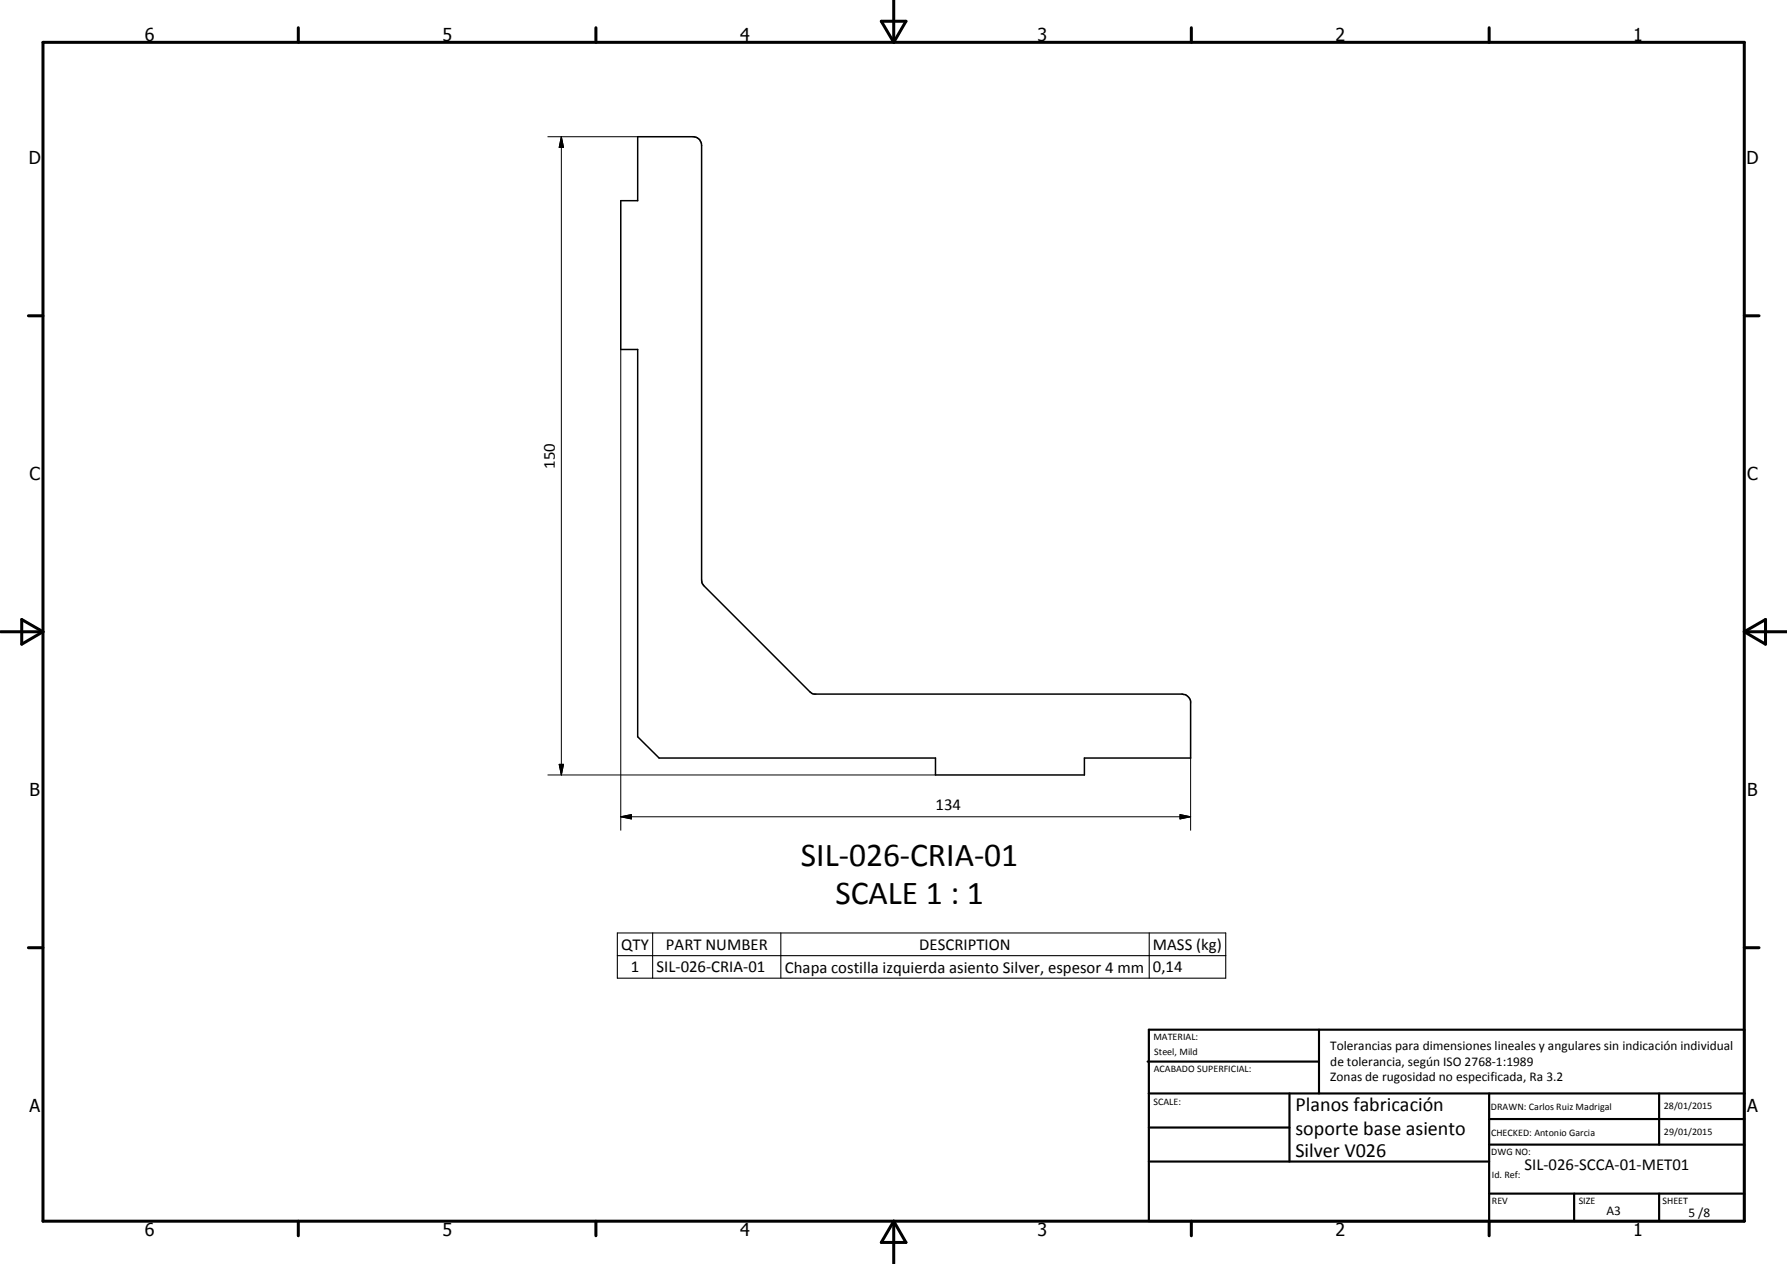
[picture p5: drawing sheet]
<svg xmlns="http://www.w3.org/2000/svg" width="420mm" height="297mm" viewBox="0 0 420 297" stroke-linecap="round" stroke-linejoin="round" font-family="sans-serif">
<defs><g id="words">
<g font-size="7.9">
<text x="188.3" y="203.5">SIL-026-CRIA-01</text>
<text x="196.4" y="212.4">SCALE 1 : 1</text>
</g>
<g font-size="4.7">
<text x="304.6" y="261.2">Planos fabricación</text>
<text x="304.6" y="266.6">soporte base asiento</text>
<text x="304.6" y="272">Silver V026</text>
</g>
<g font-size="4.2">
<text x="34" y="9.6">6</text>
<text x="104" y="9.6">5</text>
<text x="174" y="9.6">4</text>
<text x="244" y="9.6">3</text>
<text x="314" y="9.6">2</text>
<text x="384" y="9.6">1</text>
<text x="6.8" y="38.7">D</text>
<text x="410.6" y="38.7">D</text>
<text x="7" y="112.9">C</text>
<text x="410.8" y="112.9">C</text>
<text x="7" y="187.1">B</text>
<text x="410.8" y="187.1">B</text>
<text x="7" y="261.4">A</text>
<text x="410.8" y="261.4">A</text>
<text x="34" y="290.4">6</text>
<text x="104" y="290.4">5</text>
<text x="174" y="290.4">4</text>
<text x="244" y="290.4">3</text>
<text x="314" y="290.4">2</text>
<text x="384" y="290.4">1</text>
</g>
<g font-size="3.9">
<text x="130.4" y="110.2" transform="rotate(-90 130.4 110.2)">150</text>
<text x="220" y="190.4">134</text>
<text x="146.1" y="223.2">QTY</text>
<text x="156.6" y="223.2">PART NUMBER</text>
<text x="216.1" y="223.2">DESCRIPTION</text>
<text x="271.1" y="223.3">MASS (kg)</text>
<text x="148.3" y="228.5">1</text>
<text x="154.4" y="228.5">SIL-026-CRIA-01</text>
<text x="184.5" y="228.6">Chapa costilla izquierda asiento Silver, espesor 4 mm</text>
<text x="271.1" y="228.5">0,14</text>
<text x="358.5" y="275">SIL-026-SCCA-01-MET01</text>
</g>
<g font-size="3.1">
<text x="312.7" y="246.8">Tolerancias para dimensiones lineales y angulares sin indicación individual</text>
<text x="312.7" y="250.4">de tolerancia, según ISO 2768-1:1989</text>
<text x="312.7" y="254">Zonas de rugosidad no especificada, Ra 3.2</text>
<text x="377.7" y="285.6">A3</text>
<text x="397" y="285.9">5 /8</text>
</g>
<g font-size="2.4">
<text x="271.2" y="244.4">MATERIAL:</text>
<text x="271.3" y="252">ACABADO SUPERFICIAL:</text>
<text x="271.4" y="247.9">Steel, Mild</text>
<text x="271.2" y="259.7">SCALE:</text>
<text x="350.6" y="260.8">DRAWN: Carlos Ruiz Madrigal</text>
<text x="391.2" y="260.6">28/01/2015</text>
<text x="350.6" y="267">CHECKED: Antonio Garcia</text>
<text x="391.2" y="266.7">29/01/2015</text>
<text x="350.6" y="271.4">DWG NO:</text>
<text x="350.8" y="276.9">Id. Ref:</text>
<text x="350.8" y="282.8">REV</text>
<text x="371.2" y="282.9">SIZE</text>
<text x="390.9" y="282.9">SHEET</text>
</g>
</g></defs>
<path d="M149.9 32.1h13.1a2 2 0 0 1 2 2.1v102.1v.6l.6 .8 24.8 24.9 .8 .5h86.7a2.2 2.2 0 0 1 2 1.7v13.3h-24.9v4h-35v-4h-65l-5.1-5v-91h-3.9v-34.9h3.9z" fill="none" stroke="#000" stroke-width=".35"/>
<g fill="none" stroke="#000" stroke-width=".71">
<path d="M10.1 9.9h400v277.1h-400zM70.1 6.5v3.4M140.1 6.5v3.4M207.2 5h5.8l-2.9 4.9zM210.1 0v9.9M280.1 6.5v3.4M350.1 6.5v3.4M6.7 74.2h3.4M410.1 74.2h3.5M.1 148.5h10M5.1 145.6l5 2.9-5 2.9zM410.1 148.5h10"/>
<path d="M410.1 148.5l5-2.9v5.8zM6.7 222.7h3.4M410.1 222.7h3.5M70.1 287v3.4M140.1 287v3.4M210.1 287v10M210.1 287l2.9 5h-5.8zM280.1 287v3.4M350.1 287v3.4"/>
</g>
<g fill="none" stroke="#000" stroke-width=".51">
<path d="M269.8 249.5h40.3M270.1 242h140v45h-140zM270.1 257h140M303.2 257v16M310.1 242v15M350.1 257v30M390.1 257v12M270.1 265h33.1M270.1 273h80M350.1 269h60M350.1 263h60M350.1 280.5h60"/>
<path d="M370.1 280.5v6.5M390.1 280.5v6.5"/>
</g>
<path d="M145.1 219.2h143.1v10.7h-143.1zM153.4 219.2v10.7M183.6 219.2v10.7M270.2 219.2v10.7M145.1 224.6h143.1" fill="none" stroke="#000" stroke-width=".25"/>
<path d="M128.8 32.1h21.1M132 32.1l.5 2.5h-1zM132 32.1v150M146 82.1v113M131.5 179.6h1l-.5 2.5zM279.9 178.1v17M128.8 182.1h91.2M146 191.9l2.5-.5v1zM146 191.9h133.9M277.4 191.4l2.5 .5-2.5 .5z" fill="none" stroke="#000" stroke-width=".24"/>
<path d="M132 32.1l.5 2.5h-1zM131.5 179.6h1l-.5 2.5zM146 191.9l2.5-.5v1zM277.4 191.4l2.5 .5-2.5 .5z" fill="#000"/>
<use href="#words"/>
</svg>
